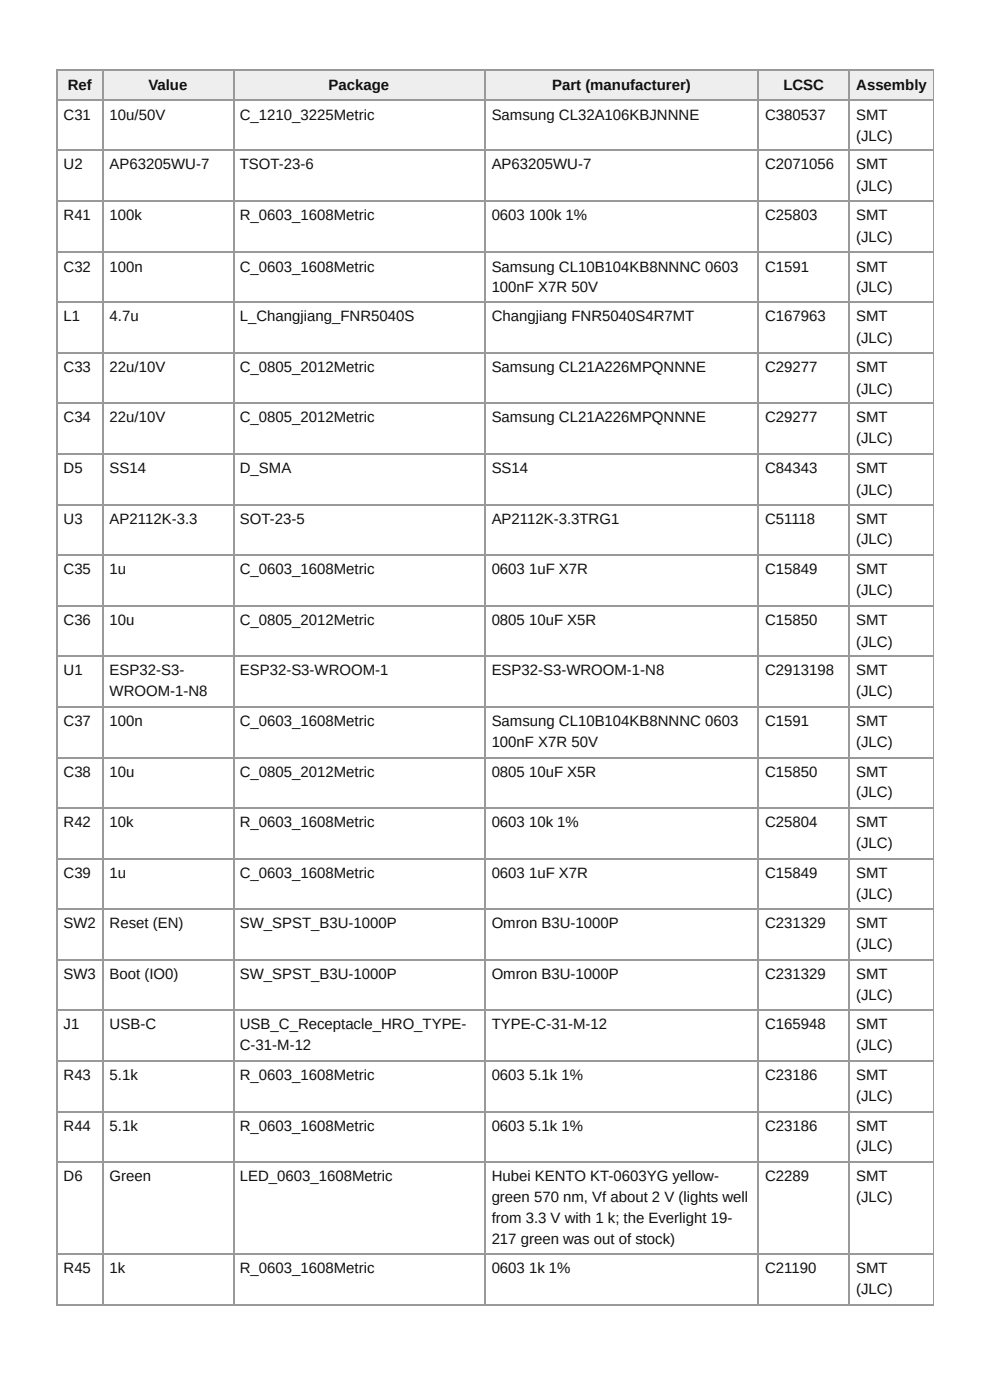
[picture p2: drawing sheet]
<svg xmlns="http://www.w3.org/2000/svg" width="210mm" height="297mm" viewBox="0 0 210 297" stroke-linecap="round" stroke-linejoin="round" font-family="sans-serif">
<defs><g id="words">
<g font-size="3.2" fill="#111">
<text x="14.4" y="19.1">Ref</text>
<text x="31.5" y="19.1">Value</text>
<text x="69.8" y="19.1">Package</text>
<text x="117.2" y="19.1">Part (manufacturer)</text>
<text x="166.4" y="19.1">LCSC</text>
<text x="181.8" y="19.1">Assembly</text>
<text x="13.5" y="25.4">C31</text>
<text x="23.3" y="25.4">10u/50V</text>
<text x="50.9" y="25.4">C_1210_3225Metric</text>
<text x="104.4" y="25.4">Samsung CL32A106KBJNNNE</text>
<text x="162.5" y="25.4">C380537</text>
<text x="181.8" y="25.4">SMT</text>
<text x="181.8" y="29.9">(JLC)</text>
<text x="13.5" y="36">U2</text>
<text x="23.3" y="36">AP63205WU-7</text>
<text x="50.9" y="36">TSOT-23-6</text>
<text x="104.4" y="36">AP63205WU-7</text>
<text x="162.5" y="36">C2071056</text>
<text x="181.8" y="36">SMT</text>
<text x="181.8" y="40.5">(JLC)</text>
<text x="13.5" y="46.8">R41</text>
<text x="23.3" y="46.8">100k</text>
<text x="50.9" y="46.8">R_0603_1608Metric</text>
<text x="104.4" y="46.8">0603 100k 1%</text>
<text x="162.5" y="46.8">C25803</text>
<text x="181.8" y="46.8">SMT</text>
<text x="181.8" y="51.3">(JLC)</text>
<text x="13.5" y="57.7">C32</text>
<text x="23.3" y="57.7">100n</text>
<text x="50.9" y="57.7">C_0603_1608Metric</text>
<text x="104.4" y="57.7">Samsung CL10B104KB8NNNC 0603</text>
<text x="162.5" y="57.7">C1591</text>
<text x="181.8" y="57.7">SMT</text>
<text x="104.4" y="61.9">100nF X7R 50V</text>
<text x="181.8" y="61.9">(JLC)</text>
<text x="13.5" y="68.3">L1</text>
<text x="23.3" y="68.3">4.7u</text>
<text x="50.9" y="68.3">L_Changjiang_FNR5040S</text>
<text x="104.4" y="68.3">Changjiang FNR5040S4R7MT</text>
<text x="162.5" y="68.3">C167963</text>
<text x="181.8" y="68.3">SMT</text>
<text x="181.8" y="72.8">(JLC)</text>
<text x="13.5" y="79.1">C33</text>
<text x="23.3" y="79.1">22u/10V</text>
<text x="50.9" y="79.1">C_0805_2012Metric</text>
<text x="104.4" y="79.1">Samsung CL21A226MPQNNNE</text>
<text x="162.5" y="79.1">C29277</text>
<text x="181.8" y="79.1">SMT</text>
<text x="181.8" y="83.6">(JLC)</text>
<text x="13.5" y="89.7">C34</text>
<text x="23.3" y="89.7">22u/10V</text>
<text x="50.9" y="89.7">C_0805_2012Metric</text>
<text x="104.4" y="89.7">Samsung CL21A226MPQNNNE</text>
<text x="162.5" y="89.7">C29277</text>
<text x="181.8" y="89.7">SMT</text>
<text x="181.8" y="94.2">(JLC)</text>
<text x="13.5" y="100.5">D5</text>
<text x="23.3" y="100.5">SS14</text>
<text x="50.9" y="100.5">D_SMA</text>
<text x="104.4" y="100.5">SS14</text>
<text x="162.5" y="100.5">C84343</text>
<text x="181.8" y="100.5">SMT</text>
<text x="181.8" y="105">(JLC)</text>
<text x="13.5" y="111.4">U3</text>
<text x="23.3" y="111.4">AP2112K-3.3</text>
<text x="50.9" y="111.4">SOT-23-5</text>
<text x="104.4" y="111.4">AP2112K-3.3TRG1</text>
<text x="162.5" y="111.4">C51118</text>
<text x="181.8" y="111.4">SMT</text>
<text x="181.8" y="115.6">(JLC)</text>
<text x="13.5" y="122">C35</text>
<text x="23.3" y="122">1u</text>
<text x="50.9" y="122">C_0603_1608Metric</text>
<text x="104.4" y="122">0603 1uF X7R</text>
<text x="162.5" y="122">C15849</text>
<text x="181.8" y="122">SMT</text>
<text x="181.8" y="126.5">(JLC)</text>
<text x="13.5" y="132.8">C36</text>
<text x="23.3" y="132.8">10u</text>
<text x="50.9" y="132.8">C_0805_2012Metric</text>
<text x="104.4" y="132.8">0805 10uF X5R</text>
<text x="162.5" y="132.8">C15850</text>
<text x="181.8" y="132.8">SMT</text>
<text x="181.8" y="137.3">(JLC)</text>
<text x="13.5" y="143.4">U1</text>
<text x="23.3" y="143.4">ESP32-S3-</text>
<text x="50.9" y="143.4">ESP32-S3-WROOM-1</text>
<text x="104.4" y="143.4">ESP32-S3-WROOM-1-N8</text>
<text x="162.5" y="143.4">C2913198</text>
<text x="181.8" y="143.4">SMT</text>
<text x="23.3" y="147.9">WROOM-1-N8</text>
<text x="181.8" y="147.9">(JLC)</text>
<text x="13.5" y="154.3">C37</text>
<text x="23.3" y="154.3">100n</text>
<text x="50.9" y="154.3">C_0603_1608Metric</text>
<text x="104.4" y="154.3">Samsung CL10B104KB8NNNC 0603</text>
<text x="162.5" y="154.3">C1591</text>
<text x="181.8" y="154.3">SMT</text>
<text x="104.4" y="158.8">100nF X7R 50V</text>
<text x="181.8" y="158.8">(JLC)</text>
<text x="13.5" y="165.1">C38</text>
<text x="23.3" y="165.1">10u</text>
<text x="50.9" y="165.1">C_0805_2012Metric</text>
<text x="104.4" y="165.1">0805 10uF X5R</text>
<text x="162.5" y="165.1">C15850</text>
<text x="181.8" y="165.1">SMT</text>
<text x="181.8" y="169.3">(JLC)</text>
<text x="13.5" y="175.7">R42</text>
<text x="23.3" y="175.7">10k</text>
<text x="50.9" y="175.7">R_0603_1608Metric</text>
<text x="104.4" y="175.7">0603 10k 1%</text>
<text x="162.5" y="175.7">C25804</text>
<text x="181.8" y="175.7">SMT</text>
<text x="181.8" y="180.2">(JLC)</text>
<text x="13.5" y="186.5">C39</text>
<text x="23.3" y="186.5">1u</text>
<text x="50.9" y="186.5">C_0603_1608Metric</text>
<text x="104.4" y="186.5">0603 1uF X7R</text>
<text x="162.5" y="186.5">C15849</text>
<text x="181.8" y="186.5">SMT</text>
<text x="181.8" y="191">(JLC)</text>
<text x="13.5" y="197.1">SW2</text>
<text x="23.3" y="197.1">Reset (EN)</text>
<text x="50.9" y="197.1">SW_SPST_B3U-1000P</text>
<text x="104.4" y="197.1">Omron B3U-1000P</text>
<text x="162.5" y="197.1">C231329</text>
<text x="181.8" y="197.1">SMT</text>
<text x="181.8" y="201.6">(JLC)</text>
<text x="13.5" y="208">SW3</text>
<text x="23.3" y="208">Boot (IO0)</text>
<text x="50.9" y="208">SW_SPST_B3U-1000P</text>
<text x="104.4" y="208">Omron B3U-1000P</text>
<text x="162.5" y="208">C231329</text>
<text x="181.8" y="208">SMT</text>
<text x="181.8" y="212.5">(JLC)</text>
<text x="13.5" y="218.5">J1</text>
<text x="23.3" y="218.5">USB-C</text>
<text x="50.9" y="218.5">USB_C_Receptacle_HRO_TYPE-</text>
<text x="104.4" y="218.5">TYPE-C-31-M-12</text>
<text x="162.5" y="218.5">C165948</text>
<text x="181.8" y="218.5">SMT</text>
<text x="50.9" y="223">C-31-M-12</text>
<text x="181.8" y="223">(JLC)</text>
<text x="13.5" y="229.4">R43</text>
<text x="23.3" y="229.4">5.1k</text>
<text x="50.9" y="229.4">R_0603_1608Metric</text>
<text x="104.4" y="229.4">0603 5.1k 1%</text>
<text x="162.5" y="229.4">C23186</text>
<text x="181.8" y="229.4">SMT</text>
<text x="181.8" y="233.9">(JLC)</text>
<text x="13.5" y="240.2">R44</text>
<text x="23.3" y="240.2">5.1k</text>
<text x="50.9" y="240.2">R_0603_1608Metric</text>
<text x="104.4" y="240.2">0603 5.1k 1%</text>
<text x="162.5" y="240.2">C23186</text>
<text x="181.8" y="240.2">SMT</text>
<text x="181.8" y="244.5">(JLC)</text>
<text x="13.5" y="250.8">D6</text>
<text x="23.3" y="250.8">Green</text>
<text x="50.9" y="250.8">LED_0603_1608Metric</text>
<text x="104.4" y="250.8">Hubei KENTO KT-0603YG yellow-</text>
<text x="162.5" y="250.8">C2289</text>
<text x="181.8" y="250.8">SMT</text>
<text x="104.4" y="255.3">green 570 nm, Vf about 2 V (lights well</text>
<text x="181.8" y="255.3">(JLC)</text>
<text x="104.4" y="259.8">from 3.3 V with 1 k; the Everlight 19-</text>
<text x="104.4" y="264.3">217 green was out of stock)</text>
<text x="13.5" y="270.4">R45</text>
<text x="23.3" y="270.4">1k</text>
<text x="50.9" y="270.4">R_0603_1608Metric</text>
<text x="104.4" y="270.4">0603 1k 1%</text>
<text x="162.5" y="270.4">C21190</text>
<text x="181.8" y="270.4">SMT</text>
<text x="181.8" y="274.9">(JLC)</text>
</g>
</g></defs>
<g fill="#eee">
<path d="M12.2 15.1h9.8v6.1h-9.8z"/>
<path d="M22 15.1h27.5v6.1h-27.5z"/>
<path d="M49.5 15.1h53.4v6.1h-53.4z"/>
<path d="M102.9 15.1h58.2v6.1h-58.2z"/>
<path d="M161.1 15.1h19.3v6.1h-19.3z"/>
<path d="M180.4 15.1h17.8v6.1h-17.8z"/>
</g>
<g fill="none" stroke="#999" stroke-width=".26">
<path d="M11.9 14.9h186.3M12 14.8v262.5M21.8 14.8v262.5M49.6 14.8v262.5M103.1 14.8v262.5M161 14.8v262.5M180.3 14.8v262.5M11.9 21.3h186.3M11.9 31.9h186.3M11.9 42.7h186.3M11.9 53.6h186.3M11.9 64.2h186.3"/>
<path d="M11.9 75h186.3M11.9 85.6h186.3M11.9 96.4h186.3M11.9 107.3h186.3M11.9 117.9h186.3M11.9 128.7h186.3M11.9 139.3h186.3M11.9 150.2h186.3M11.9 161h186.3M11.9 171.6h186.3M11.9 182.4h186.3M11.9 193h186.3"/>
<path d="M11.9 203.9h186.3M11.9 214.4h186.3M11.9 225.3h186.3M11.9 236.1h186.3M11.9 246.7h186.3M11.9 266.3h186.3M11.9 277.2h186.3"/>
</g>
<path d="M198.2 14.8v262.5" fill="none" stroke="#999" stroke-width=".21"/>
<use href="#words"/>
</svg>
